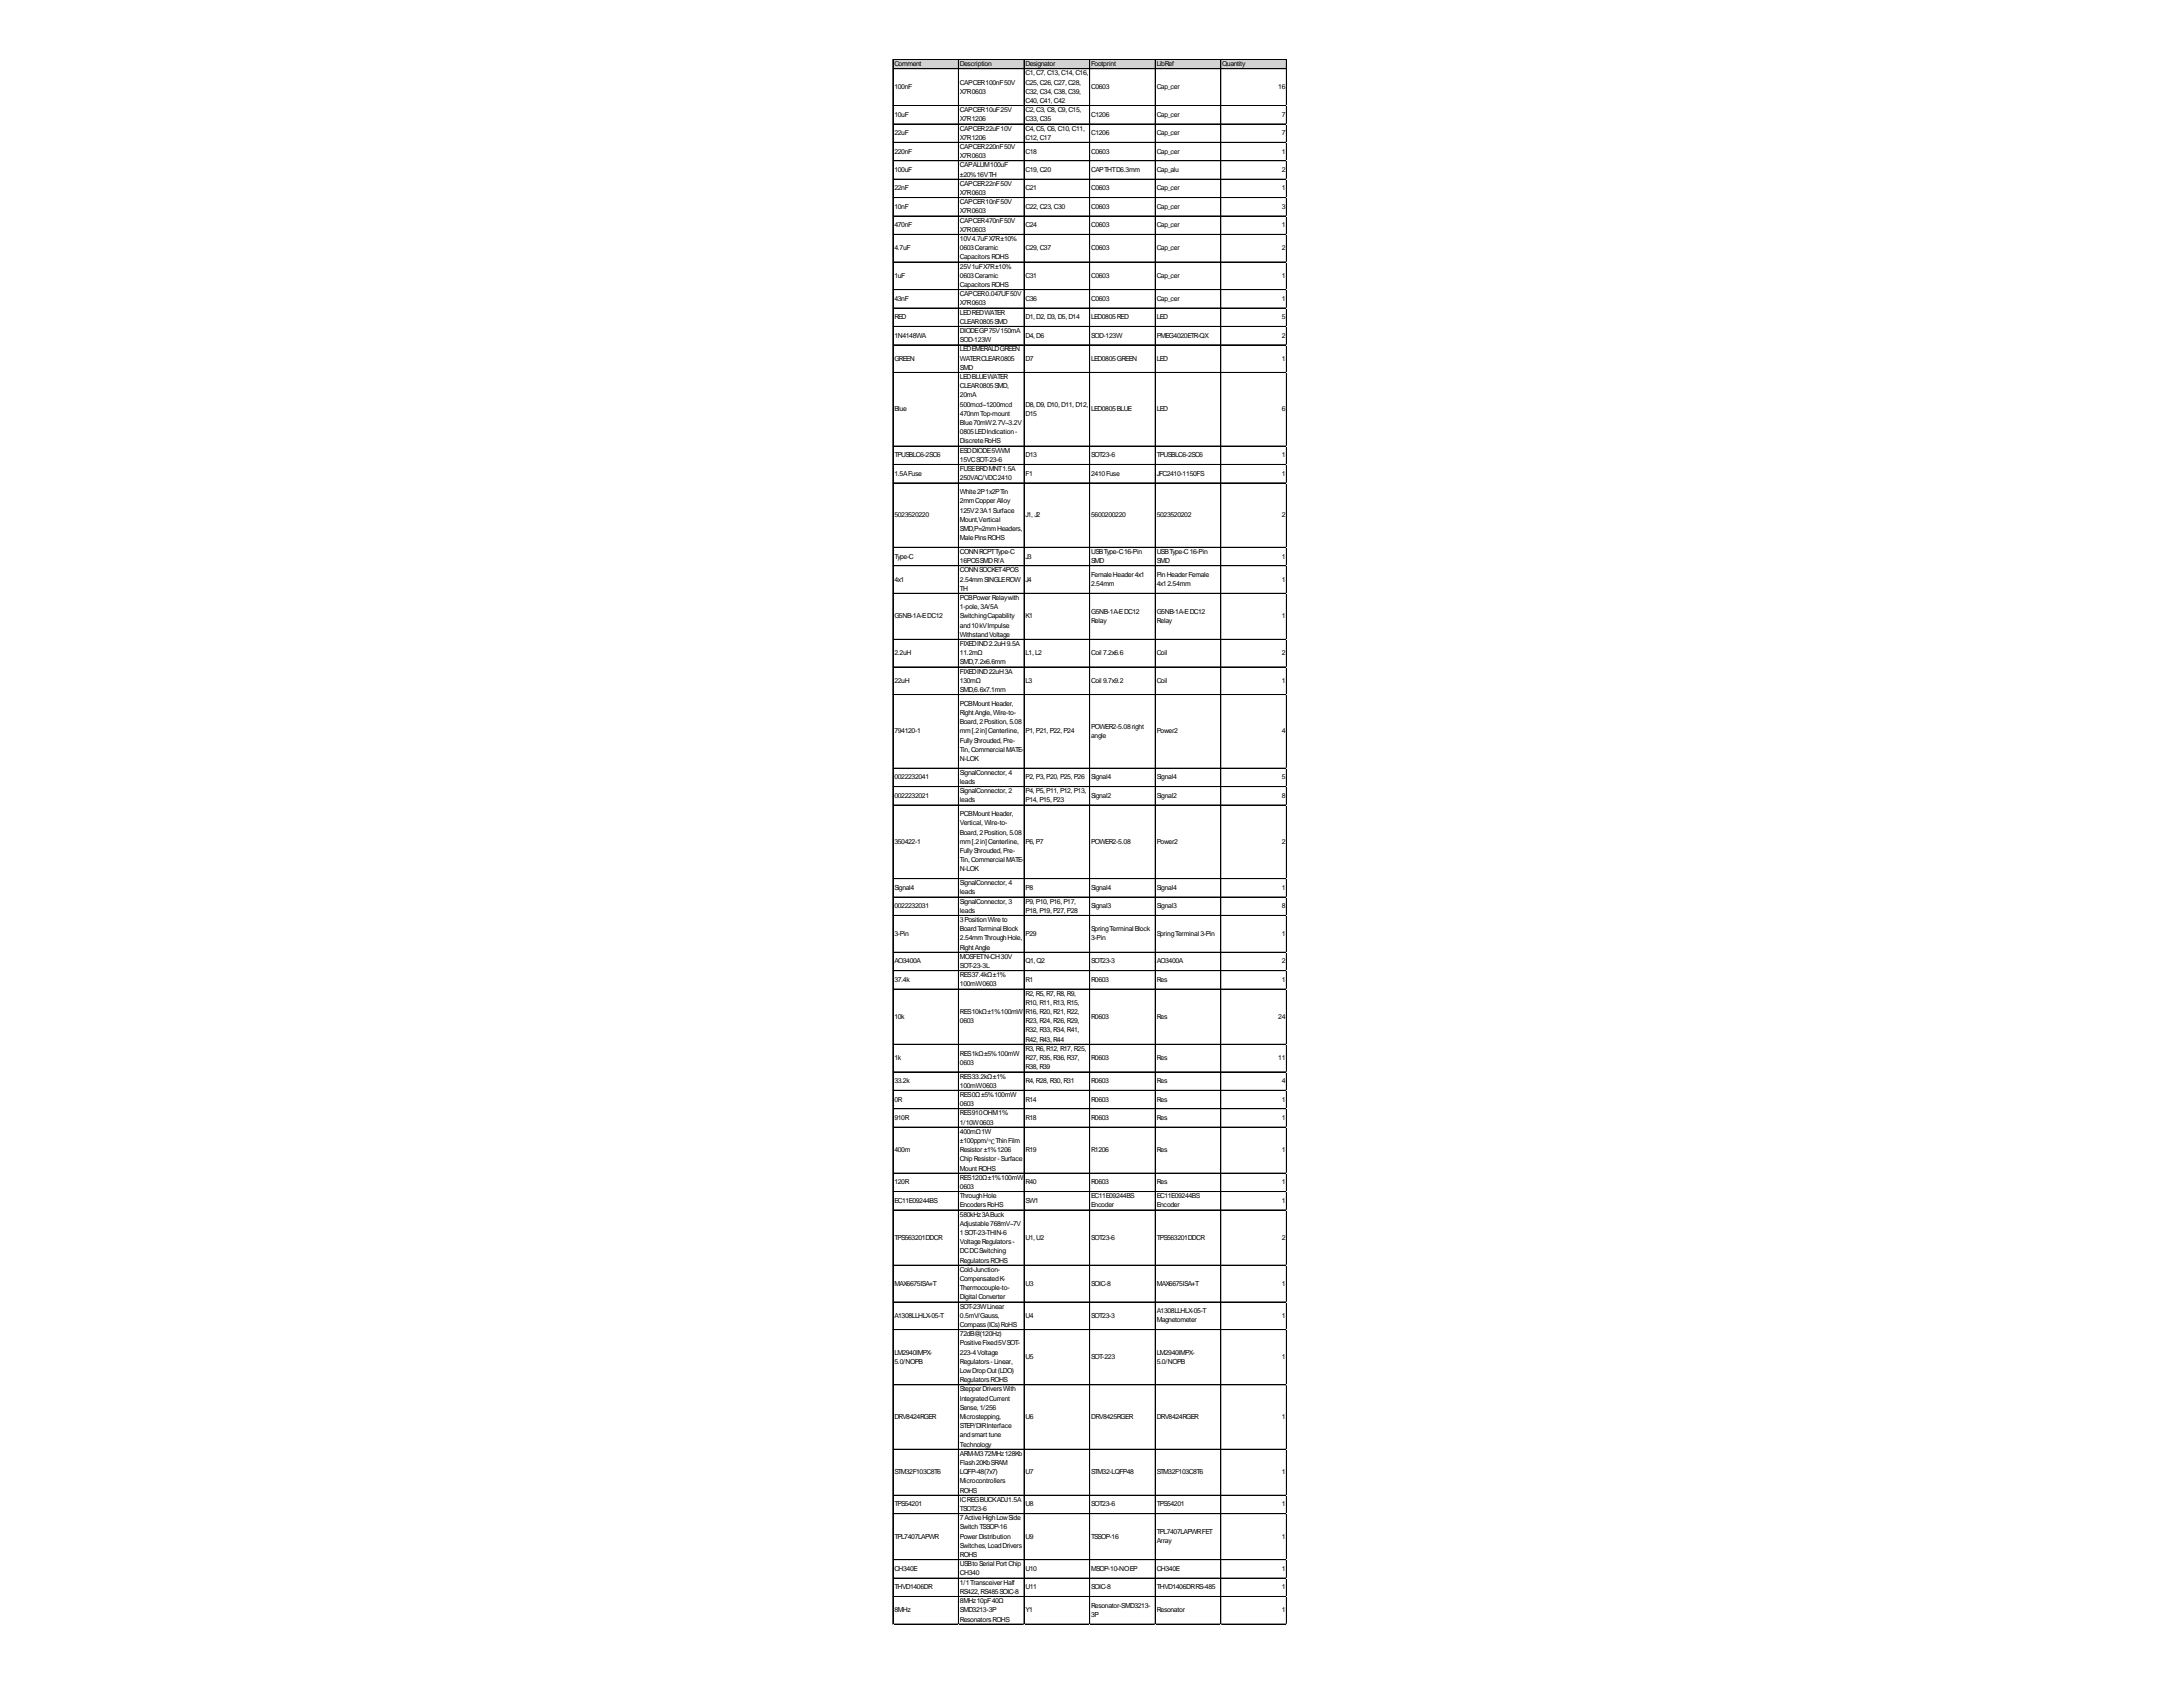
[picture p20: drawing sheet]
<svg xmlns="http://www.w3.org/2000/svg" width="279mm" height="216mm" viewBox="0 0 279 216" stroke-linecap="round" stroke-linejoin="round" font-family="sans-serif">
<defs><g id="words">
<g font-size=".9">
<text x="114.5" y="8.5">Comment</text>
<text x="114.5" y="11.4">100nF</text>
<text x="122.9" y="8.5">Description</text>
<text x="122.9" y="10.8">CAPCER100nF50V</text>
<text x="122.9" y="12">X7R0603</text>
<text x="131.3" y="8.5">Designator</text>
<text x="131.3" y="9.6">C1,C7,C13,C14,C16,</text>
<text x="131.3" y="10.8">C25,C26,C27,C28,</text>
<text x="131.3" y="12">C32,C34,C38,C39,</text>
<text x="139.7" y="8.5">Footprint</text>
<text x="139.7" y="11.4">C0603</text>
<text x="148" y="8.5">LibRef</text>
<text x="148" y="11.4">Cap_cer</text>
<text x="156.4" y="8.5">Quantity</text>
<text x="163.6" y="11.4">16</text>
<text x="114.5" y="14.9">10uF</text>
<text x="114.5" y="17.3">22uF</text>
<text x="122.9" y="14.4">CAPCER10uF25V</text>
<text x="122.9" y="15.5">X7R1206</text>
<text x="122.9" y="16.7">CAPCER22uF10V</text>
<text x="122.9" y="17.9">X7R1206</text>
<text x="131.3" y="13.2">C40,C41,C42</text>
<text x="131.3" y="14.4">C2,C3,C8,C9,C15,</text>
<text x="131.3" y="15.5">C33,C35</text>
<text x="131.3" y="16.7">C4,C5,C6,C10,C11,</text>
<text x="131.3" y="17.9">C12,C17</text>
<text x="139.7" y="14.9">C1206</text>
<text x="139.7" y="17.3">C1206</text>
<text x="148" y="14.9">Cap_cer</text>
<text x="148" y="17.3">Cap_cer</text>
<text x="164.1" y="14.9">7</text>
<text x="164.1" y="17.3">7</text>
<text x="114.5" y="19.7">220nF</text>
<text x="114.5" y="22">100uF</text>
<text x="122.9" y="19.1">CAPCER220nF50V</text>
<text x="122.9" y="20.2">X7R0603</text>
<text x="122.9" y="21.4">CAPALUM100uF</text>
<text x="122.9" y="22.6">±20%16VTH</text>
<text x="122.9" y="23.8">CAPCER22nF50V</text>
<text x="131.3" y="19.7">C18</text>
<text x="131.3" y="22">C19,C20</text>
<text x="139.7" y="19.7">C0603</text>
<text x="139.7" y="22">CAPTHTD6.3mm</text>
<text x="148" y="19.7">Cap_cer</text>
<text x="148" y="22">Cap_alu</text>
<text x="164.1" y="19.7">1</text>
<text x="164.1" y="22">2</text>
<text x="114.5" y="24.4">22nF</text>
<text x="114.5" y="26.7">10nF</text>
<text x="114.5" y="29.1">470nF</text>
<text x="122.9" y="25">X7R0603</text>
<text x="122.9" y="26.1">CAPCER10nF50V</text>
<text x="122.9" y="27.3">X7R0603</text>
<text x="122.9" y="28.5">CAPCER470nF50V</text>
<text x="122.9" y="29.7">X7R0603</text>
<text x="131.3" y="24.4">C21</text>
<text x="131.3" y="26.7">C22,C23,C30</text>
<text x="131.3" y="29.1">C24</text>
<text x="139.7" y="24.4">C0603</text>
<text x="139.7" y="26.7">C0603</text>
<text x="139.7" y="29.1">C0603</text>
<text x="148" y="24.4">Cap_cer</text>
<text x="148" y="26.7">Cap_cer</text>
<text x="148" y="29.1">Cap_cer</text>
<text x="164.1" y="24.4">1</text>
<text x="164.1" y="26.7">3</text>
<text x="164.1" y="29.1">1</text>
<text x="114.5" y="32">4.7uF</text>
<text x="114.5" y="35.6">1uF</text>
<text x="122.9" y="30.8">10V4.7uFX7R±10%</text>
<text x="122.9" y="32">0603Ceramic</text>
<text x="122.9" y="33.2">CapacitorsROHS</text>
<text x="122.9" y="34.4">25V1uFX7R±10%</text>
<text x="122.9" y="35.6">0603Ceramic</text>
<text x="131.3" y="32">C29,C37</text>
<text x="131.3" y="35.6">C31</text>
<text x="139.7" y="32">C0603</text>
<text x="139.7" y="35.6">C0603</text>
<text x="148" y="32">Cap_cer</text>
<text x="148" y="35.6">Cap_cer</text>
<text x="164.1" y="32">2</text>
<text x="164.1" y="35.6">1</text>
<text x="114.5" y="38.5">43nF</text>
<text x="114.5" y="40.9">RED</text>
<text x="122.9" y="36.7">CapacitorsROHS</text>
<text x="122.9" y="37.9">CAPCER0.047UF50V</text>
<text x="122.9" y="39.1">X7R0603</text>
<text x="122.9" y="40.3">LEDREDWATER</text>
<text x="122.9" y="41.4">CLEAR0805SMD</text>
<text x="131.3" y="38.5">C36</text>
<text x="131.3" y="40.9">D1,D2,D3,D5,D14</text>
<text x="139.7" y="38.5">C0603</text>
<text x="139.7" y="40.9">LED0805RED</text>
<text x="148" y="38.5">Cap_cer</text>
<text x="148" y="40.9">LED</text>
<text x="164.1" y="38.5">1</text>
<text x="164.1" y="40.9">5</text>
<text x="114.5" y="43.2">1N4148WA</text>
<text x="114.5" y="46.2">GREEN</text>
<text x="122.9" y="42.6">DIODEGP75V150mA</text>
<text x="122.9" y="43.8">SOD-123W</text>
<text x="122.9" y="45">LEDEMERALDGREEN</text>
<text x="122.9" y="46.2">WATERCLEAR0805</text>
<text x="122.9" y="47.3">SMD</text>
<text x="131.3" y="43.2">D4,D6</text>
<text x="131.3" y="46.2">D7</text>
<text x="139.7" y="43.2">SOD-123W</text>
<text x="139.7" y="46.2">LED0805GREEN</text>
<text x="148" y="43.2">PMEG4020ETR-QX</text>
<text x="148" y="46.2">LED</text>
<text x="164.1" y="43.2">2</text>
<text x="164.1" y="46.2">1</text>
<text x="114.5" y="52.6">Blue</text>
<text x="122.9" y="48.5">LEDBLUEWATER</text>
<text x="122.9" y="49.7">CLEAR0805SMD,</text>
<text x="122.9" y="50.9">20mA</text>
<text x="122.9" y="52">500mcd~1200mcd</text>
<text x="122.9" y="53.2">470nmTop-mount</text>
<text x="131.3" y="52">D8,D9,D10,D11,D12,</text>
<text x="131.3" y="53.2">D15</text>
<text x="139.7" y="52.6">LED0805BLUE</text>
<text x="148" y="52.6">LED</text>
<text x="164.1" y="52.6">6</text>
<text x="114.5" y="58.5">TPUSBLC6-2SC6</text>
<text x="122.9" y="54.4">Blue70mW2.7V~3.2V</text>
<text x="122.9" y="55.6">0805LEDIndication-</text>
<text x="122.9" y="56.8">DiscreteRoHS</text>
<text x="122.9" y="57.9">ESDDIODE5VWM</text>
<text x="122.9" y="59.1">15VCSOT-23-6</text>
<text x="131.3" y="58.5">D13</text>
<text x="139.7" y="58.5">SOT23-6</text>
<text x="148" y="58.5">TPUSBLC6-2SC6</text>
<text x="164.1" y="58.5">1</text>
<text x="114.5" y="60.9">1.5AFuse</text>
<text x="122.9" y="60.3">FUSEBRDMNT1.5A</text>
<text x="122.9" y="61.5">250VAC/VDC2410</text>
<text x="122.9" y="63.2">White2P1x2PTin</text>
<text x="122.9" y="64.4">2mmCopperAlloy</text>
<text x="122.9" y="65.6">125V23A1Surface</text>
<text x="131.3" y="60.9">F1</text>
<text x="139.7" y="60.9">2410Fuse</text>
<text x="148" y="60.9">JFC2410-1150FS</text>
<text x="164.1" y="60.9">1</text>
<text x="114.5" y="66.2">5023520220</text>
<text x="114.5" y="71.5">Type-C</text>
<text x="122.9" y="66.8">Mount,Vertical</text>
<text x="122.9" y="67.9">SMD,P=2mmHeaders,</text>
<text x="122.9" y="69.1">MalePinsROHS</text>
<text x="122.9" y="70.9">CONNRCPTType-C</text>
<text x="131.3" y="66.2">J1,J2</text>
<text x="131.3" y="71.5">J3</text>
<text x="139.7" y="66.2">5600200220</text>
<text x="139.7" y="70.9">USBType-C16-Pin</text>
<text x="148" y="66.2">5023520202</text>
<text x="148" y="70.9">USBType-C16-Pin</text>
<text x="164.1" y="66.2">2</text>
<text x="164.1" y="71.5">1</text>
<text x="114.5" y="74.4">4x1</text>
<text x="122.9" y="72.1">16POSSMDR/A</text>
<text x="122.9" y="73.2">CONNSOCKET4POS</text>
<text x="122.9" y="74.4">2.54mmSINGLEROW</text>
<text x="122.9" y="75.6">TH</text>
<text x="122.9" y="76.8">PCBPowerRelaywith</text>
<text x="122.9" y="78">1-pole,3A/5A</text>
<text x="131.3" y="74.4">J4</text>
<text x="139.7" y="72.1">SMD</text>
<text x="139.7" y="73.8">FemaleHeader4x1</text>
<text x="139.7" y="75">2.54mm</text>
<text x="148" y="72.1">SMD</text>
<text x="148" y="73.8">PinHeaderFemale</text>
<text x="148" y="75">4x12.54mm</text>
<text x="164.1" y="74.4">1</text>
<text x="114.5" y="79.1">G5NB-1A-EDC12</text>
<text x="114.5" y="83.8">2.2uH</text>
<text x="122.9" y="79.1">SwitchingCapability</text>
<text x="122.9" y="80.3">and10kVImpulse</text>
<text x="122.9" y="81.5">WithstandVoltage</text>
<text x="122.9" y="82.7">FIXEDIND2.2uH9.5A</text>
<text x="122.9" y="83.8">11.2mΩ</text>
<text x="131.3" y="79.1">K1</text>
<text x="131.3" y="83.8">L1,L2</text>
<text x="139.7" y="78.5">G5NB-1A-EDC12</text>
<text x="139.7" y="79.7">Relay</text>
<text x="139.7" y="83.8">Coil 7.2x6.6</text>
<text x="148" y="78.5">G5NB-1A-EDC12</text>
<text x="148" y="79.7">Relay</text>
<text x="148" y="83.8">Coil</text>
<text x="164.1" y="79.1">1</text>
<text x="164.1" y="83.8">2</text>
<text x="114.5" y="87.4">22uH</text>
<text x="122.9" y="85">SMD,7.2x6.6mm</text>
<text x="122.9" y="86.2">FIXEDIND22uH3A</text>
<text x="122.9" y="87.4">130mΩ</text>
<text x="122.9" y="88.6">SMD,6.6x7.1mm</text>
<text x="131.3" y="87.4">L3</text>
<text x="139.7" y="87.4">Coil 9.7x9.2</text>
<text x="148" y="87.4">Coil</text>
<text x="164.1" y="87.4">1</text>
<text x="114.5" y="93.9">794120-1</text>
<text x="122.9" y="90.3">PCBMountHeader,</text>
<text x="122.9" y="91.5">RightAngle,Wire-to-</text>
<text x="122.9" y="92.7">Board,2Position,5.08</text>
<text x="122.9" y="93.9">mm[.2in]Centerline,</text>
<text x="122.9" y="95">FullyShrouded,Pre-</text>
<text x="131.3" y="93.9">P1,P21,P22,P24</text>
<text x="139.7" y="93.3">POWER2-5.08right</text>
<text x="139.7" y="94.4">angle</text>
<text x="148" y="93.9">Power2</text>
<text x="164.1" y="93.9">4</text>
<text x="114.5" y="99.7">0022232041</text>
<text x="122.9" y="96.2">Tin,CommercialMATE-</text>
<text x="122.9" y="97.4">N-LOK</text>
<text x="122.9" y="99.2">SignalConnector, 4</text>
<text x="122.9" y="100.3">leads</text>
<text x="122.9" y="101.5">SignalConnector, 2</text>
<text x="131.3" y="99.7">P2,P3,P20,P25,P26</text>
<text x="131.3" y="101.5">P4,P5,P11,P12,P13,</text>
<text x="139.7" y="99.7">Signal4</text>
<text x="148" y="99.7">Signal4</text>
<text x="164.1" y="99.7">5</text>
<text x="114.5" y="102.1">0022232021</text>
<text x="114.5" y="108">350422-1</text>
<text x="122.9" y="102.7">leads</text>
<text x="122.9" y="104.5">PCBMountHeader,</text>
<text x="122.9" y="105.6">Vertical, Wire-to-</text>
<text x="122.9" y="106.8">Board,2Position,5.08</text>
<text x="122.9" y="108">mm[.2in]Centerline,</text>
<text x="131.3" y="102.7">P14,P15,P23</text>
<text x="131.3" y="108">P6,P7</text>
<text x="139.7" y="102.1">Signal2</text>
<text x="139.7" y="108">POWER2-5.08</text>
<text x="148" y="102.1">Signal2</text>
<text x="148" y="108">Power2</text>
<text x="164.1" y="102.1">8</text>
<text x="164.1" y="108">2</text>
<text x="114.5" y="113.9">Signal4</text>
<text x="122.9" y="109.2">FullyShrouded,Pre-</text>
<text x="122.9" y="110.3">Tin,CommercialMATE-</text>
<text x="122.9" y="111.5">N-LOK</text>
<text x="122.9" y="113.3">SignalConnector, 4</text>
<text x="131.3" y="113.9">P8</text>
<text x="139.7" y="113.9">Signal4</text>
<text x="148" y="113.9">Signal4</text>
<text x="164.1" y="113.9">1</text>
<text x="114.5" y="116.2">0022232031</text>
<text x="114.5" y="119.8">3-Pin</text>
<text x="122.9" y="114.5">leads</text>
<text x="122.9" y="115.6">SignalConnector, 3</text>
<text x="122.9" y="116.8">leads</text>
<text x="122.9" y="118">3PositionWireto</text>
<text x="122.9" y="119.2">BoardTerminalBlock</text>
<text x="131.3" y="115.6">P9,P10,P16,P17,</text>
<text x="131.3" y="116.8">P18,P19,P27,P28</text>
<text x="131.3" y="119.8">P29</text>
<text x="139.7" y="116.2">Signal3</text>
<text x="139.7" y="119.2">SpringTerminalBlock</text>
<text x="148" y="116.2">Signal3</text>
<text x="148" y="119.8">SpringTerminal3-Pin</text>
<text x="164.1" y="116.2">8</text>
<text x="164.1" y="119.8">1</text>
<text x="114.5" y="123.3">AO3400A</text>
<text x="114.5" y="125.7">37.4k</text>
<text x="122.9" y="120.4">2.54mmThroughHole,</text>
<text x="122.9" y="121.5">RightAngle</text>
<text x="122.9" y="122.7">MOSFETN-CH30V</text>
<text x="122.9" y="123.9">SOT-23-3L</text>
<text x="122.9" y="125.1">RES37.4kΩ±1%</text>
<text x="131.3" y="123.3">Q1,Q2</text>
<text x="131.3" y="125.7">R1</text>
<text x="139.7" y="120.4">3-Pin</text>
<text x="139.7" y="123.3">SOT23-3</text>
<text x="139.7" y="125.7">R0603</text>
<text x="148" y="123.3">AO3400A</text>
<text x="148" y="125.7">Res</text>
<text x="164.1" y="123.3">2</text>
<text x="164.1" y="125.7">1</text>
<text x="114.5" y="130.4">10k</text>
<text x="122.9" y="126.2">100mW0603</text>
<text x="122.9" y="129.8">RES10kΩ±1%100mW</text>
<text x="122.9" y="131">0603</text>
<text x="131.3" y="127.4">R2,R5,R7,R8,R9,</text>
<text x="131.3" y="128.6">R10,R11,R13,R15,</text>
<text x="131.3" y="129.8">R16,R20,R21,R22,</text>
<text x="131.3" y="131">R23,R24,R26,R29,</text>
<text x="139.7" y="130.4">R0603</text>
<text x="148" y="130.4">Res</text>
<text x="163.6" y="130.4">24</text>
<text x="114.5" y="135.7">1k</text>
<text x="122.9" y="135.1">RES1kΩ±5%100mW</text>
<text x="122.9" y="136.3">0603</text>
<text x="131.3" y="132.1">R32,R33,R34,R41,</text>
<text x="131.3" y="133.3">R42,R43,R44</text>
<text x="131.3" y="134.5">R3,R6,R12,R17,R25,</text>
<text x="131.3" y="135.7">R27,R35,R36,R37,</text>
<text x="131.3" y="136.8">R38,R39</text>
<text x="139.7" y="135.7">R0603</text>
<text x="148" y="135.7">Res</text>
<text x="163.6" y="135.7">11</text>
<text x="114.5" y="138.6">33.2k</text>
<text x="114.5" y="141">0R</text>
<text x="114.5" y="143.3">910R</text>
<text x="122.9" y="138">RES33.2kΩ±1%</text>
<text x="122.9" y="139.2">100mW0603</text>
<text x="122.9" y="140.4">RES0Ω±5%100mW</text>
<text x="122.9" y="141.6">0603</text>
<text x="122.9" y="142.7">RES910OHM1%</text>
<text x="122.9" y="143.9">1/10W0603</text>
<text x="131.3" y="138.6">R4,R28,R30,R31</text>
<text x="131.3" y="141">R14</text>
<text x="131.3" y="143.3">R18</text>
<text x="139.7" y="138.6">R0603</text>
<text x="139.7" y="141">R0603</text>
<text x="139.7" y="143.3">R0603</text>
<text x="148" y="138.6">Res</text>
<text x="148" y="141">Res</text>
<text x="148" y="143.3">Res</text>
<text x="164.1" y="138.6">4</text>
<text x="164.1" y="141">1</text>
<text x="164.1" y="143.3">1</text>
<text x="114.5" y="147.4">400m</text>
<text x="122.9" y="145.1">400mΩ1W</text>
<text x="122.9" y="146.3">±100ppm/℃ThinFilm</text>
<text x="122.9" y="147.4">Resistor±1%1206</text>
<text x="122.9" y="148.6">ChipResistor-Surface</text>
<text x="122.9" y="149.8">MountROHS</text>
<text x="131.3" y="147.4">R19</text>
<text x="139.7" y="147.4">R1206</text>
<text x="148" y="147.4">Res</text>
<text x="164.1" y="147.4">1</text>
<text x="114.5" y="151.6">120R</text>
<text x="114.5" y="153.9">EC11E09244BS</text>
<text x="122.9" y="151">RES120Ω±1%100mW</text>
<text x="122.9" y="152.2">0603</text>
<text x="122.9" y="153.3">ThroughHole</text>
<text x="122.9" y="154.5">EncodersRoHS</text>
<text x="122.9" y="155.7">580kHz3ABuck</text>
<text x="131.3" y="151.6">R40</text>
<text x="131.3" y="153.9">SW1</text>
<text x="139.7" y="151.6">R0603</text>
<text x="139.7" y="153.3">EC11E09244BS</text>
<text x="139.7" y="154.5">Encoder</text>
<text x="148" y="151.6">Res</text>
<text x="148" y="153.3">EC11E09244BS</text>
<text x="148" y="154.5">Encoder</text>
<text x="164.1" y="151.6">1</text>
<text x="164.1" y="153.9">1</text>
<text x="114.5" y="158.6">TPS563201DDCR</text>
<text x="122.9" y="156.9">Adjustable768mV~7V</text>
<text x="122.9" y="158">1SOT-23-THIN-6</text>
<text x="122.9" y="159.2">VoltageRegulators-</text>
<text x="122.9" y="160.4">DCDCSwitching</text>
<text x="122.9" y="161.6">RegulatorsROHS</text>
<text x="131.3" y="158.6">U1,U2</text>
<text x="139.7" y="158.6">SOT23-6</text>
<text x="148" y="158.6">TPS563201DDCR</text>
<text x="164.1" y="158.6">2</text>
<text x="114.5" y="164.5">MAX6675ISA+T</text>
<text x="122.9" y="162.8">Cold-Junction-</text>
<text x="122.9" y="163.9">CompensatedK-</text>
<text x="122.9" y="165.1">Thermocouple-to-</text>
<text x="122.9" y="166.3">DigitalConverter</text>
<text x="122.9" y="167.5">SOT-23WLinear</text>
<text x="131.3" y="164.5">U3</text>
<text x="139.7" y="164.5">SOIC-8</text>
<text x="148" y="164.5">MAX6675ISA+T</text>
<text x="164.1" y="164.5">1</text>
<text x="114.5" y="168.7">A1308LLHLX-05-T</text>
<text x="114.5" y="173.4">LM2940IMPX-</text>
<text x="122.9" y="168.7">0.5mV/Gauss,</text>
<text x="122.9" y="169.8">Compass(ICs)RoHS</text>
<text x="122.9" y="171">72dB@(120Hz)</text>
<text x="122.9" y="172.2">PositiveFixed5VSOT-</text>
<text x="122.9" y="173.4">223-4Voltage</text>
<text x="131.3" y="168.7">U4</text>
<text x="131.3" y="174">U5</text>
<text x="139.7" y="168.7">SOT23-3</text>
<text x="139.7" y="174">SOT-223</text>
<text x="148" y="168.1">A1308LLHLX-05-T</text>
<text x="148" y="169.2">Magnetometer</text>
<text x="148" y="173.4">LM2940IMPX-</text>
<text x="164.1" y="168.7">1</text>
<text x="164.1" y="174">1</text>
<text x="114.5" y="174.5">5.0/NOPB</text>
<text x="122.9" y="174.5">Regulators-Linear,</text>
<text x="122.9" y="175.7">LowDropOut(LDO)</text>
<text x="122.9" y="176.9">RegulatorsROHS</text>
<text x="122.9" y="178.1">StepperDriversWith</text>
<text x="122.9" y="179.3">IntegratedCurrent</text>
<text x="148" y="174.5">5.0/NOPB</text>
<text x="114.5" y="181.6">DRV8424RGER</text>
<text x="122.9" y="180.4">Sense,1/256</text>
<text x="122.9" y="181.6">Microstepping,</text>
<text x="122.9" y="182.8">STEP/DIRInterface</text>
<text x="122.9" y="184">andsmart tune</text>
<text x="122.9" y="185.1">Technology</text>
<text x="131.3" y="181.6">U6</text>
<text x="139.7" y="181.6">DRV8425RGER</text>
<text x="148" y="181.6">DRV8424RGER</text>
<text x="164.1" y="181.6">1</text>
<text x="114.5" y="188.7">STM32F103C8T6</text>
<text x="122.9" y="186.3">ARM-M372MHz128Kb</text>
<text x="122.9" y="187.5">Flash20KbSRAM</text>
<text x="122.9" y="188.7">LQFP-48(7x7)</text>
<text x="122.9" y="189.9">Microcontrollers</text>
<text x="122.9" y="191">ROHS</text>
<text x="131.3" y="188.7">U7</text>
<text x="139.7" y="188.7">STM32-LQFP48</text>
<text x="148" y="188.7">STM32F103C8T6</text>
<text x="164.1" y="188.7">1</text>
<text x="114.5" y="192.8">TPS54201</text>
<text x="114.5" y="196.9">TPL7407LAPWR</text>
<text x="122.9" y="192.2">ICREGBUCKADJ1.5A</text>
<text x="122.9" y="193.4">TSOT23-6</text>
<text x="122.9" y="194.6">7ActiveHighLowSide</text>
<text x="122.9" y="195.7">SwitchTSSOP-16</text>
<text x="122.9" y="196.9">PowerDistribution</text>
<text x="131.3" y="192.8">U8</text>
<text x="131.3" y="196.9">U9</text>
<text x="139.7" y="192.8">SOT23-6</text>
<text x="139.7" y="196.9">TSSOP-16</text>
<text x="148" y="192.8">TPS54201</text>
<text x="148" y="196.3">TPL7407LAPWRFET</text>
<text x="148" y="197.5">Array</text>
<text x="164.1" y="192.8">1</text>
<text x="164.1" y="196.9">1</text>
<text x="114.5" y="201">CH340E</text>
<text x="114.5" y="203.4">THVD1406DR</text>
<text x="122.9" y="198.1">Switches,LoadDrivers</text>
<text x="122.9" y="199.3">ROHS</text>
<text x="122.9" y="200.5">USBtoSerialPort Chip</text>
<text x="122.9" y="201.6">CH340</text>
<text x="122.9" y="202.8">1/1TransceiverHalf</text>
<text x="122.9" y="204">RS422,RS485SOIC-8</text>
<text x="131.3" y="201">U10</text>
<text x="131.3" y="203.4">U11</text>
<text x="139.7" y="201">MSOP-10-NOEP</text>
<text x="139.7" y="203.4">SOIC-8</text>
<text x="148" y="201">CH340E</text>
<text x="148" y="203.4">THVD1406DRRS-485</text>
<text x="164.1" y="201">1</text>
<text x="164.1" y="203.4">1</text>
<text x="114.5" y="206.3">8MHz</text>
<text x="122.9" y="205.2">8MHz10pF40Ω</text>
<text x="122.9" y="206.3">SMD3213-3P</text>
<text x="122.9" y="207.5">ResonatorsROHS</text>
<text x="131.3" y="206.3">Y1</text>
<text x="139.7" y="205.8">Resonator-SMD3213-</text>
<text x="139.7" y="206.9">3P</text>
<text x="148" y="206.3">Resonator</text>
<text x="164.1" y="206.3">1</text>
</g>
</g></defs>
<path d="M114.3 7.6h50.4v1.2h-50.4z" fill="#d3d3d3"/>
<g fill="none" stroke="#000" stroke-width=".13">
<path d="M114.3 7.6v200.3M114.3 7.6h50.4M114.3 8.8h50.4M114.3 13.5h50.4M114.3 18.2h50.4M122.7 7.7v200.2M131.1 7.7v200.2M139.5 7.7v200.2M147.9 7.7v200.2M156.2 7.7v200.2M156.3 7.7v200.2M164.6 7.7v200.2"/>
<path d="M164.7 7.7v200.2M164.7 15.9h-50.4M114.3 20.6h50.4M114.3 25.3h50.4M114.3 27.6h50.4M114.3 27.7h50.4M114.3 30h50.4M114.3 33.5h50.4M114.3 33.6h50.4M114.3 37.1h50.4M114.3 39.4h50.4M164.7 22.9l-50.4 .1"/>
<path d="M114.3 44.1h50.4M114.3 44.2h50.4M114.3 57.1h50.4M164.7 41.8h-50.4M164.7 47.7h-50.4M164.7 59.4l-50.4 .1M114.3 61.8h50.4M114.3 70h50.4M114.3 70.1h50.4M114.3 75.9h50.4M114.3 76h50.4M164.7 72.4h-50.4"/>
<path d="M114.3 81.8h50.4M114.3 88.9h50.4M114.3 98.3h50.4M164.7 85.4h-50.4M114.3 100.7h50.4M114.3 112.4h50.4M114.3 112.5h50.4M114.3 114.8h50.4M114.3 117.2h50.4M164.7 103h-50.4M114.3 124.2h50.4M114.3 126.6h50.4"/>
<path d="M114.3 133.6h50.4M114.3 133.7h50.4M114.3 137.2h50.4M114.3 139.5h50.4M114.3 139.6h50.4M164.7 121.9h-50.4M114.3 141.9h50.4M114.3 144.2h50.4M114.3 144.3h50.4M114.3 150.1h50.4M114.3 150.2h50.4M114.3 154.8h50.4"/>
<path d="M114.3 154.9h50.4M164.7 152.5h-50.4M114.3 161.9h50.4M114.3 166.6h50.4M114.3 170.2h50.4M114.3 177.2h50.4M114.3 185.5h50.4M114.3 191.4h50.4M114.3 193.7h50.4M114.3 199.6h50.4M114.3 202h50.4M114.3 204.3h50.4"/>
<path d="M114.3 207.8h50.4M114.3 207.9h50.4"/>
</g>
<path d="M114.3 207.9h.1" fill="none" stroke="#e0e0e0" stroke-width=".13"/>
<path d="M122.7 207.9h.1" fill="none" stroke="#e0e0e0" stroke-width=".13"/>
<path d="M131.1 207.9h.1" fill="none" stroke="#e0e0e0" stroke-width=".13"/>
<path d="M139.5 207.9h.1" fill="none" stroke="#e0e0e0" stroke-width=".13"/>
<path d="M147.9 207.9h.1" fill="none" stroke="#e0e0e0" stroke-width=".13"/>
<path d="M156.2 207.9h.1" fill="none" stroke="#e0e0e0" stroke-width=".13"/>
<path d="M156.2 207.9h.1z" fill="#e0e0e0"/>
<path d="M164.6 207.9h.1" fill="none" stroke="#e0e0e0" stroke-width=".13"/>
<path d="M164.6 207.9h.1z" fill="#e0e0e0"/>
<path d="M164.7 13.5h.1" fill="none" stroke="#e0e0e0" stroke-width=".13"/>
<path d="M164.7 13.5v.1z" fill="#e0e0e0"/>
<path d="M164.7 15.9h.1" fill="none" stroke="#e0e0e0" stroke-width=".13"/>
<path d="M164.7 18.2h.1" fill="none" stroke="#e0e0e0" stroke-width=".13"/>
<path d="M164.7 18.2v.1z" fill="#e0e0e0"/>
<path d="M164.7 20.6h.1" fill="none" stroke="#e0e0e0" stroke-width=".13"/>
<path d="M164.7 22.9h.1" fill="none" stroke="#e0e0e0" stroke-width=".13"/>
<path d="M164.7 22.9v.1z" fill="#e0e0e0"/>
<path d="M164.7 25.3h.1" fill="none" stroke="#e0e0e0" stroke-width=".13"/>
<path d="M164.7 27.6h.1" fill="none" stroke="#e0e0e0" stroke-width=".13"/>
<path d="M164.7 27.6v.1z" fill="#e0e0e0"/>
<path d="M164.7 30h.1" fill="none" stroke="#e0e0e0" stroke-width=".13"/>
<path d="M164.7 33.5h.1" fill="none" stroke="#e0e0e0" stroke-width=".13"/>
<path d="M164.7 33.5v.1z" fill="#e0e0e0"/>
<path d="M164.7 37.1h.1" fill="none" stroke="#e0e0e0" stroke-width=".13"/>
<path d="M164.7 39.4h.1" fill="none" stroke="#e0e0e0" stroke-width=".13"/>
<path d="M164.7 39.4v.1z" fill="#e0e0e0"/>
<path d="M164.7 41.8h.1" fill="none" stroke="#e0e0e0" stroke-width=".13"/>
<path d="M164.7 44.1h.1" fill="none" stroke="#e0e0e0" stroke-width=".13"/>
<path d="M164.7 44.1v.1z" fill="#e0e0e0"/>
<path d="M164.7 47.7h.1" fill="none" stroke="#e0e0e0" stroke-width=".13"/>
<path d="M164.7 57.1h.1" fill="none" stroke="#e0e0e0" stroke-width=".13"/>
<path d="M164.7 59.4h.1" fill="none" stroke="#e0e0e0" stroke-width=".13"/>
<path d="M164.7 59.4v.1z" fill="#e0e0e0"/>
<path d="M164.7 61.8h.1" fill="none" stroke="#e0e0e0" stroke-width=".13"/>
<path d="M164.7 70h.1" fill="none" stroke="#e0e0e0" stroke-width=".13"/>
<path d="M164.7 70v.1z" fill="#e0e0e0"/>
<path d="M164.7 72.4h.1" fill="none" stroke="#e0e0e0" stroke-width=".13"/>
<path d="M164.7 75.9h.1" fill="none" stroke="#e0e0e0" stroke-width=".13"/>
<path d="M164.7 75.9v.1z" fill="#e0e0e0"/>
<path d="M164.7 81.8h.1" fill="none" stroke="#e0e0e0" stroke-width=".13"/>
<path d="M164.7 81.8v.1z" fill="#e0e0e0"/>
<path d="M164.7 85.4h.1" fill="none" stroke="#e0e0e0" stroke-width=".13"/>
<path d="M164.7 88.9h.1" fill="none" stroke="#e0e0e0" stroke-width=".13"/>
<path d="M164.7 98.3h.1" fill="none" stroke="#e0e0e0" stroke-width=".13"/>
<path d="M164.7 98.3v.1z" fill="#e0e0e0"/>
<path d="M164.7 100.7h.1" fill="none" stroke="#e0e0e0" stroke-width=".13"/>
<path d="M164.7 103h.1" fill="none" stroke="#e0e0e0" stroke-width=".13"/>
<path d="M164.7 103v.1z" fill="#e0e0e0"/>
<path d="M164.7 112.4h.1" fill="none" stroke="#e0e0e0" stroke-width=".13"/>
<path d="M164.7 112.4v.1z" fill="#e0e0e0"/>
<path d="M164.7 114.8h.1" fill="none" stroke="#e0e0e0" stroke-width=".13"/>
<path d="M164.7 117.2h.1" fill="none" stroke="#e0e0e0" stroke-width=".13"/>
<path d="M164.7 121.9h.1" fill="none" stroke="#e0e0e0" stroke-width=".13"/>
<path d="M164.7 124.2h.1" fill="none" stroke="#e0e0e0" stroke-width=".13"/>
<path d="M164.7 124.2v.1z" fill="#e0e0e0"/>
<path d="M164.7 126.6h.1" fill="none" stroke="#e0e0e0" stroke-width=".13"/>
<path d="M164.7 133.6h.1" fill="none" stroke="#e0e0e0" stroke-width=".13"/>
<path d="M164.7 133.6v.1z" fill="#e0e0e0"/>
<path d="M164.7 137.2h.1" fill="none" stroke="#e0e0e0" stroke-width=".13"/>
<path d="M164.7 139.5h.1" fill="none" stroke="#e0e0e0" stroke-width=".13"/>
<path d="M164.7 139.5v.1z" fill="#e0e0e0"/>
<path d="M164.7 141.9h.1" fill="none" stroke="#e0e0e0" stroke-width=".13"/>
<path d="M164.7 144.2h.1" fill="none" stroke="#e0e0e0" stroke-width=".13"/>
<path d="M164.7 144.2v.1z" fill="#e0e0e0"/>
<path d="M164.7 150.1h.1" fill="none" stroke="#e0e0e0" stroke-width=".13"/>
<path d="M164.7 150.1v.1z" fill="#e0e0e0"/>
<path d="M164.7 152.5h.1" fill="none" stroke="#e0e0e0" stroke-width=".13"/>
<path d="M164.7 154.8h.1" fill="none" stroke="#e0e0e0" stroke-width=".13"/>
<path d="M164.7 154.8v.1z" fill="#e0e0e0"/>
<path d="M164.7 161.9h.1" fill="none" stroke="#e0e0e0" stroke-width=".13"/>
<path d="M164.7 161.9v.1z" fill="#e0e0e0"/>
<path d="M164.7 166.6h.1" fill="none" stroke="#e0e0e0" stroke-width=".13"/>
<path d="M164.7 166.6v.1z" fill="#e0e0e0"/>
<path d="M164.7 170.2h.1" fill="none" stroke="#e0e0e0" stroke-width=".13"/>
<path d="M164.7 177.2h.1" fill="none" stroke="#e0e0e0" stroke-width=".13"/>
<path d="M164.7 177.2v.1z" fill="#e0e0e0"/>
<path d="M164.7 185.5h.1" fill="none" stroke="#e0e0e0" stroke-width=".13"/>
<path d="M164.7 191.4h.1" fill="none" stroke="#e0e0e0" stroke-width=".13"/>
<path d="M164.7 193.7h.1" fill="none" stroke="#e0e0e0" stroke-width=".13"/>
<path d="M164.7 193.7v.1z" fill="#e0e0e0"/>
<path d="M164.7 199.6h.1" fill="none" stroke="#e0e0e0" stroke-width=".13"/>
<path d="M164.7 199.6v.1z" fill="#e0e0e0"/>
<path d="M164.7 202h.1" fill="none" stroke="#e0e0e0" stroke-width=".13"/>
<path d="M164.7 204.3h.1" fill="none" stroke="#e0e0e0" stroke-width=".13"/>
<path d="M164.7 204.3v.1z" fill="#e0e0e0"/>
<path d="M164.7 207.8h.1" fill="none" stroke="#e0e0e0" stroke-width=".13"/>
<path d="M164.7 207.8v.1z" fill="#e0e0e0"/>
<use href="#words"/>
</svg>
